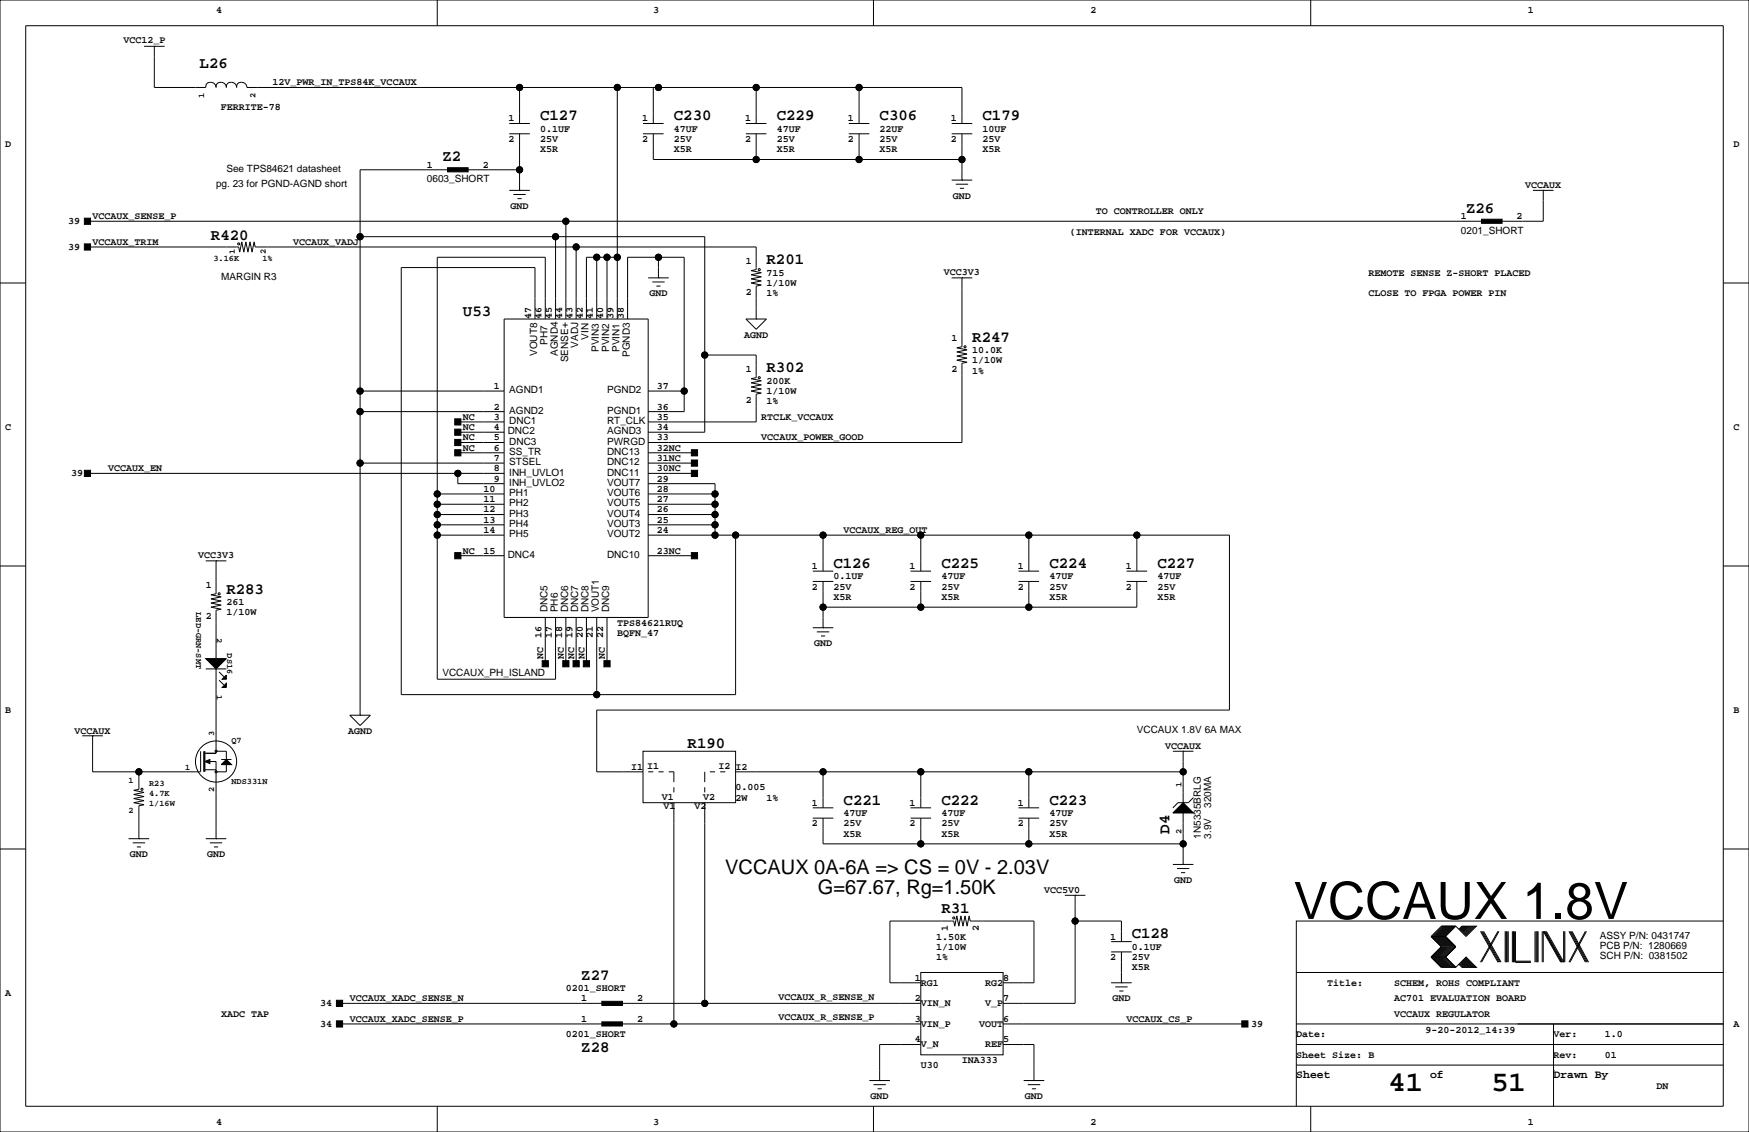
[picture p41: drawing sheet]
<svg xmlns="http://www.w3.org/2000/svg" width="432mm" height="279mm" viewBox="0 0 432 279" stroke-linecap="round" stroke-linejoin="round" font-family="sans-serif">
<defs><g id="words">
<text font-size="12.7" x="319.4" y="226.8">VCCAUX 1.8V</text>
<g font-size="7.1">
<text x="342.8" y="269.3">41</text>
<text x="368.2" y="269.3">51</text>
</g>
<g font-size="4.9">
<text x="179.1" y="215.7">VCCAUX 0A-6A =&gt; CS = 0V - 2.03V</text>
<text x="201.9" y="220.8">G=67.67, Rg=1.50K</text>
</g>
<g font-size="3.9">
<text x="49.3" y="16.7">L26</text>
<text x="133.3" y="29.7">C127</text>
<text x="166.4" y="29.7">C230</text>
<text x="191.8" y="29.7">C229</text>
<text x="217.2" y="29.7">C306</text>
<text x="242.6" y="29.7">C179</text>
<text x="109.2" y="39.8">Z2</text>
<text x="361.9" y="52.5">Z26</text>
<text x="52.1" y="59.3">R420</text>
<text x="189.2" y="65.2">R201</text>
<text x="114.3" y="77.9">U53</text>
<text x="240" y="84.3">R247</text>
<text x="189.2" y="91.9">R302</text>
<text x="205.7" y="140.2">C126</text>
<text x="232.4" y="140.2">C225</text>
<text x="259.1" y="140.2">C224</text>
<text x="285.8" y="140.2">C227</text>
<text x="55.9" y="146.5">R283</text>
<text x="169.8" y="184.6">R190</text>
<text x="208.3" y="198.6">C221</text>
<text x="232.4" y="198.6">C222</text>
<text x="259.1" y="198.6">C223</text>
<text x="288.8" y="205.7" transform="rotate(-90 288.8 205.7)">D4</text>
<text x="232.4" y="225.3">R31</text>
<text x="279.4" y="231.6">C128</text>
<text x="143.5" y="241.8">Z27</text>
<text x="143.5" y="259.6">Z28</text>
</g>
<g font-size="2.8">
<text x="320" y="266.1">Sheet</text>
<text x="353.1" y="266.1">of</text>
<text x="383.5" y="266.1">Drawn By</text>
</g>
<g font-size="2.5">
<text x="53.3" y="3.3">4</text>
<text x="161.3" y="3.3">3</text>
<text x="269.2" y="3.3">2</text>
<text x="377.2" y="3.3">1</text>
<text x="30.5" y="10.7">VCC12_P</text>
<text x="67.3" y="21.1">12V_PWR_IN_TPS84K_VCCAUX</text>
<text x="54.5" y="27.3">FERRITE-78</text>
<text x="125.5" y="30">1</text>
<text x="158.5" y="30">1</text>
<text x="183.9" y="30">1</text>
<text x="209.3" y="30">1</text>
<text x="234.7" y="30">1</text>
<text x="125.5" y="35.1">2</text>
<text x="133.3" y="32.5">0.1UF</text>
<text x="133.3" y="35.1">25V</text>
<text x="158.5" y="35.1">2</text>
<text x="166.4" y="32.5">47UF</text>
<text x="166.4" y="35.1">25V</text>
<text x="183.9" y="35.1">2</text>
<text x="191.8" y="32.5">47UF</text>
<text x="191.8" y="35.1">25V</text>
<text x="209.3" y="35.1">2</text>
<text x="217.2" y="32.5">22UF</text>
<text x="217.2" y="35.1">25V</text>
<text x="234.7" y="35.1">2</text>
<text x="242.6" y="32.5">10UF</text>
<text x="242.6" y="35.1">25V</text>
<text x="1.3" y="36.3">D</text>
<text x="105.4" y="41.4">1</text>
<text x="119.2" y="41.4">2</text>
<text x="133.3" y="37.6">X5R</text>
<text x="166.4" y="37.6">X5R</text>
<text x="191.8" y="37.6">X5R</text>
<text x="217.2" y="37.6">X5R</text>
<text x="242.6" y="37.6">X5R</text>
<text x="428" y="36.3">D</text>
<text x="53.3" y="46.3">pg. 23 for PGND-AGND short</text>
<text x="55.9" y="42.4">See TPS84621 datasheet</text>
<text x="105.4" y="45">0603_SHORT</text>
<text x="376.6" y="46.5">VCCAUX</text>
<text x="126" y="51.6">GND</text>
<text x="235.3" y="49">GND</text>
<text x="270.5" y="52.8">TO CONTROLLER ONLY</text>
<text x="16.8" y="55.4">39</text>
<text x="22.9" y="54.1">VCCAUX_SENSE_P</text>
<text x="264.2" y="57.9">(INTERNAL XADC FOR VCCAUX)</text>
<text x="360.7" y="54.1">1</text>
<text x="360.7" y="57.7">0201_SHORT</text>
<text x="374.4" y="54.1">2</text>
<text x="16.8" y="61.7">39</text>
<text x="22.9" y="60.5">VCCAUX_TRIM</text>
<text x="72.4" y="60.5">VCCAUX_VADJ</text>
<text x="184.1" y="65.1">1</text>
<text x="54.6" y="69.1">MARGIN R3</text>
<text x="189.2" y="68.1">715</text>
<text x="189.2" y="70.6">1/10W</text>
<text x="233" y="67.8">VCC3V3</text>
<text x="337.8" y="68.1">REMOTE SENSE Z-SHORT PLACED</text>
<text x="160.3" y="73.2">GND</text>
<text x="184.1" y="72.7">2</text>
<text x="189.2" y="73.2">1%</text>
<text x="337.8" y="73.2">CLOSE TO FPGA POWER PIN</text>
<text x="131.2" y="78.7" transform="rotate(-90 131.2 78.7)">47</text>
<text x="133.7" y="78.7" transform="rotate(-90 133.7 78.7)">46</text>
<text x="136.2" y="78.7" transform="rotate(-90 136.2 78.7)">45</text>
<text x="138.8" y="78.7" transform="rotate(-90 138.8 78.7)">44</text>
<text x="141.3" y="78.7" transform="rotate(-90 141.3 78.7)">43</text>
<text x="143.9" y="78.7" transform="rotate(-90 143.9 78.7)">42</text>
<text x="145.3" y="83.8" transform="rotate(-90 145.3 83.8)">VIN</text>
<text x="146.4" y="78.7" transform="rotate(-90 146.4 78.7)">41</text>
<text x="148.9" y="78.7" transform="rotate(-90 148.9 78.7)">40</text>
<text x="151.5" y="78.7" transform="rotate(-90 151.5 78.7)">39</text>
<text x="154" y="78.7" transform="rotate(-90 154 78.7)">38</text>
<text x="183.7" y="83.3">AGND</text>
<text x="132.6" y="87.9" transform="rotate(-90 132.6 87.9)">VOUT8</text>
<text x="135.2" y="85.1" transform="rotate(-90 135.2 85.1)">PH7</text>
<text x="137.7" y="87.9" transform="rotate(-90 137.7 87.9)">AGND4</text>
<text x="140.2" y="89.4" transform="rotate(-90 140.2 89.4)">SENSE+</text>
<text x="142.8" y="85.9" transform="rotate(-90 142.8 85.9)">VADJ</text>
<text x="147.9" y="86.9" transform="rotate(-90 147.9 86.9)">PVIN3</text>
<text x="150.4" y="86.9" transform="rotate(-90 150.4 86.9)">PVIN2</text>
<text x="152.9" y="86.9" transform="rotate(-90 152.9 86.9)">PVIN1</text>
<text x="155.5" y="88.1" transform="rotate(-90 155.5 88.1)">PGND3</text>
<text x="234.9" y="84.2">1</text>
<text x="240" y="87.1">10.0K</text>
<text x="240" y="89.7">1/10W</text>
<text x="184.1" y="91.8">1</text>
<text x="189.2" y="94.7">200K</text>
<text x="234.9" y="91.8">2</text>
<text x="240" y="92.2">1%</text>
<text x="121.9" y="96">1</text>
<text x="121.9" y="101.1">2</text>
<text x="125.7" y="97.1">AGND1</text>
<text x="149.9" y="97.1">PGND2</text>
<text x="162.1" y="101.1">36</text>
<text x="162.1" y="96">37</text>
<text x="184.1" y="99.4">2</text>
<text x="189.2" y="97.3">1/10W</text>
<text x="189.2" y="99.8">1%</text>
<text x="1.3" y="106.2">C</text>
<text x="114.3" y="103.6">NC</text>
<text x="114.3" y="106.2">NC</text>
<text x="121.9" y="103.6">3</text>
<text x="121.9" y="106.2">4</text>
<text x="125.4" y="107.2">DNC2</text>
<text x="125.7" y="102.1">AGND2</text>
<text x="125.7" y="104.7">DNC1</text>
<text x="149.9" y="107.2">AGND3</text>
<text x="149.9" y="102.1">PGND1</text>
<text x="149.9" y="104.7">RT_CLK</text>
<text x="162.1" y="106.2">34</text>
<text x="162.1" y="103.6">35</text>
<text x="188" y="103.6">RTCLK_VCCAUX</text>
<text x="428" y="106.2">C</text>
<text x="114.3" y="108.7">NC</text>
<text x="114.3" y="111.3">NC</text>
<text x="121.9" y="108.7">5</text>
<text x="121.9" y="111.3">6</text>
<text x="121.9" y="113.8">7</text>
<text x="125.7" y="109.8">DNC3</text>
<text x="125.7" y="112.3">SS_TR</text>
<text x="149.9" y="112.3">DNC13</text>
<text x="149.9" y="109.8">PWRGD</text>
<text x="162.1" y="113.8">31NC</text>
<text x="162.1" y="111.3">32NC</text>
<text x="162.1" y="108.7">33</text>
<text x="188" y="108.7">VCCAUX_POWER_GOOD</text>
<text x="17.6" y="117.6">39</text>
<text x="26.7" y="116.3">VCCAUX_EN</text>
<text x="121.9" y="116.3">8</text>
<text x="121.9" y="118.9">9</text>
<text x="125.7" y="117.4">INH_UVLO1</text>
<text x="125.7" y="119.9">INH_UVLO2</text>
<text x="125.7" y="114.8">STSEL</text>
<text x="149.9" y="117.4">DNC11</text>
<text x="149.9" y="114.8">DNC12</text>
<text x="149.9" y="119.9">VOUT7</text>
<text x="162.1" y="116.3">30NC</text>
<text x="162.1" y="118.9">29</text>
<text x="119.4" y="121.4">10</text>
<text x="119.4" y="124">11</text>
<text x="125.7" y="122.5">PH1</text>
<text x="125.7" y="125">PH2</text>
<text x="149.9" y="125">VOUT5</text>
<text x="149.9" y="122.5">VOUT6</text>
<text x="162.1" y="124">27</text>
<text x="162.1" y="121.4">28</text>
<text x="119.4" y="126.5">12</text>
<text x="119.4" y="129">13</text>
<text x="119.4" y="131.6">14</text>
<text x="125.7" y="127.5">PH3</text>
<text x="125.7" y="130.1">PH4</text>
<text x="149.9" y="130.1">VOUT3</text>
<text x="149.9" y="127.5">VOUT4</text>
<text x="162.1" y="131.6">24</text>
<text x="162.1" y="129">25</text>
<text x="162.1" y="126.5">26</text>
<text x="208.3" y="131.6">VCCAUX_REG_OUT</text>
<text x="48.9" y="137.7">VCC3V3</text>
<text x="114.3" y="136.7">NC</text>
<text x="119.4" y="136.7">15</text>
<text x="125.4" y="137.7">DNC4</text>
<text x="125.7" y="132.6">PH5</text>
<text x="149.9" y="137.7">DNC10</text>
<text x="149.9" y="132.6">VOUT2</text>
<text x="162.1" y="136.7">23NC</text>
<text x="200.4" y="140.5">1</text>
<text x="205.7" y="143">0.1UF</text>
<text x="224.6" y="140.5">1</text>
<text x="232.4" y="143">47UF</text>
<text x="251.2" y="140.5">1</text>
<text x="259.1" y="143">47UF</text>
<text x="277.9" y="140.5">1</text>
<text x="285.8" y="143">47UF</text>
<text x="50.8" y="145.1">1</text>
<text x="55.9" y="149.4">261</text>
<text x="200.4" y="145.5">2</text>
<text x="205.7" y="145.5">25V</text>
<text x="205.7" y="148.1">X5R</text>
<text x="224.6" y="145.5">2</text>
<text x="232.4" y="145.5">25V</text>
<text x="232.4" y="148.1">X5R</text>
<text x="251.2" y="145.5">2</text>
<text x="259.1" y="145.5">25V</text>
<text x="259.1" y="148.1">X5R</text>
<text x="277.9" y="145.5">2</text>
<text x="285.8" y="145.5">25V</text>
<text x="285.8" y="148.1">X5R</text>
<text x="50.8" y="152.7">2</text>
<text x="55.9" y="151.9">1/10W</text>
<text x="135.2" y="151.1" transform="rotate(-90 135.2 151.1)">DNC5</text>
<text x="137.7" y="151.1" transform="rotate(-90 137.7 151.1)">PH6</text>
<text x="140.2" y="151.1" transform="rotate(-90 140.2 151.1)">DNC6</text>
<text x="142.8" y="151.1" transform="rotate(-90 142.8 151.1)">DNC7</text>
<text x="145.3" y="151.1" transform="rotate(-90 145.3 151.1)">DNC8</text>
<text x="147.9" y="151.1" transform="rotate(-90 147.9 151.1)">VOUT1</text>
<text x="150.4" y="151.1" transform="rotate(-90 150.4 151.1)">DNC9</text>
<text x="152.4" y="154.4">TPS84621RUQ</text>
<text x="133.7" y="157.5" transform="rotate(-90 133.7 157.5)">16</text>
<text x="136.2" y="157.5" transform="rotate(-90 136.2 157.5)">17</text>
<text x="138.8" y="157.5" transform="rotate(-90 138.8 157.5)">18</text>
<text x="141.3" y="157.5" transform="rotate(-90 141.3 157.5)">19</text>
<text x="143.9" y="157.5" transform="rotate(-90 143.9 157.5)">20</text>
<text x="146.4" y="157.5" transform="rotate(-90 146.4 157.5)">21</text>
<text x="148.9" y="157.5" transform="rotate(-90 148.9 157.5)">22</text>
<text x="152.4" y="157">BQFN_47</text>
<text x="201" y="159.5">GND</text>
<text x="109.2" y="166.9">VCCAUX_PH_ISLAND</text>
<text x="134.1" y="162.6" transform="rotate(-90 134.1 162.6)">NC</text>
<text x="139.2" y="162.6" transform="rotate(-90 139.2 162.6)">NC</text>
<text x="141.7" y="162.6" transform="rotate(-90 141.7 162.6)">NC</text>
<text x="144.3" y="162.6" transform="rotate(-90 144.3 162.6)">NC</text>
<text x="149.4" y="162.6" transform="rotate(-90 149.4 162.6)">NC</text>
<text x="1.3" y="176">B</text>
<text x="428" y="176">B</text>
<text x="18.4" y="181.1">VCCAUX</text>
<text x="85.9" y="181.1">AGND</text>
<text x="280.7" y="180.9">VCCAUX 1.8V 6A MAX</text>
<text x="287.7" y="184.9">VCCAUX</text>
<text x="155.8" y="190">I1</text>
<text x="159.8" y="189.9">I1</text>
<text x="177.4" y="189.9">I2</text>
<text x="181.6" y="190">I2</text>
<text x="163.4" y="197.5">V1</text>
<text x="173.6" y="197.5">V2</text>
<text x="181.6" y="195.1">0.005</text>
<text x="181.6" y="197.6">2W</text>
<text x="189.2" y="197.6">1%</text>
<text x="163.8" y="199.7">V1</text>
<text x="171.4" y="199.7">V2</text>
<text x="200.4" y="198.9">1</text>
<text x="200.4" y="204">2</text>
<text x="208.3" y="201.4">47UF</text>
<text x="208.3" y="204">25V</text>
<text x="224.6" y="198.9">1</text>
<text x="224.6" y="204">2</text>
<text x="232.4" y="201.4">47UF</text>
<text x="232.4" y="204">25V</text>
<text x="251.2" y="198.9">1</text>
<text x="251.2" y="204">2</text>
<text x="259.1" y="201.4">47UF</text>
<text x="259.1" y="204">25V</text>
<text x="299" y="199.4" transform="rotate(-90 299 199.4)">320MA</text>
<text x="208.3" y="206.5">X5R</text>
<text x="232.4" y="206.5">X5R</text>
<text x="259.1" y="206.5">X5R</text>
<text x="296.4" y="207" transform="rotate(-90 296.4 207)">1N5335BRLG</text>
<text x="299" y="207" transform="rotate(-90 299 207)">3.9V</text>
<text x="32.1" y="211.6">GND</text>
<text x="51.1" y="211.6">GND</text>
<text x="257.8" y="220.5">VCC5V0</text>
<text x="289.9" y="217.9">GND</text>
<text x="231.1" y="231.9">1.50K</text>
<text x="234" y="229.9" transform="rotate(-90 234 229.9)">1</text>
<text x="241.6" y="229.9" transform="rotate(-90 241.6 229.9)">2</text>
<text x="274.1" y="231.9">1</text>
<text x="395" y="231.7">ASSY P/N: 0431747</text>
<text x="231.1" y="234.4">1/10W</text>
<text x="231.1" y="237">1%</text>
<text x="274.1" y="237">2</text>
<text x="279.4" y="234.4">0.1UF</text>
<text x="279.4" y="237">25V</text>
<text x="279.4" y="239.5">X5R</text>
<text x="395" y="236.8">SCH P/N: 0381502</text>
<text x="395" y="234.2">PCB P/N: 1280669</text>
<text x="1.3" y="245.9">A</text>
<text x="139.7" y="244.6">0201_SHORT</text>
<text x="225.8" y="242.1">1</text>
<text x="227.3" y="243.3">RG1</text>
<text x="243.2" y="243.3">RG2</text>
<text x="247.6" y="242.1">8</text>
<text x="327.7" y="243.3">Title:</text>
<text x="344.2" y="243.3">SCHEM, ROHS COMPLIANT</text>
<text x="54.6" y="251">XADC TAP</text>
<text x="79" y="248.4">34</text>
<text x="86.4" y="247.1">VCCAUX_XADC_SENSE_N</text>
<text x="143.5" y="247.1">1</text>
<text x="157.3" y="247.1">2</text>
<text x="192.2" y="251.8">VCCAUX_R_SENSE_P</text>
<text x="192.2" y="246.7">VCCAUX_R_SENSE_N</text>
<text x="225.8" y="247.1">2</text>
<text x="227.3" y="248.3">VIN_N</text>
<text x="243.2" y="248.3">V_P</text>
<text x="247.6" y="247.1">7</text>
<text x="274.6" y="247.1">GND</text>
<text x="344.2" y="247.1">AC701 EVALUATION BOARD</text>
<text x="344.2" y="251">VCCAUX REGULATOR</text>
<text x="79" y="253.5">34</text>
<text x="86.4" y="252.2">VCCAUX_XADC_SENSE_P</text>
<text x="139.7" y="256">0201_SHORT</text>
<text x="143.5" y="252.2">1</text>
<text x="157.3" y="252.2">2</text>
<text x="225.8" y="257.3">4</text>
<text x="225.8" y="252.2">3</text>
<text x="227.3" y="253.4">VIN_P</text>
<text x="241.7" y="253.4">VOUT</text>
<text x="247.6" y="257.3">5</text>
<text x="247.6" y="252.2">6</text>
<text x="278.1" y="252.2">VCCAUX_CS_P</text>
<text x="308.9" y="253.5">39</text>
<text x="320" y="256">Date:</text>
<text x="351.9" y="255">9-20-2012_14:39</text>
<text x="383.5" y="256">Ver:</text>
<text x="396.2" y="256">1.0</text>
<text x="428" y="253.5">A</text>
<text x="227.3" y="258.5">V_N</text>
<text x="227.3" y="263.7">U30</text>
<text x="237.5" y="262.4">INA333</text>
<text x="243.2" y="258.5">REF</text>
<text x="320" y="261.1">Sheet Size: B</text>
<text x="383.5" y="261.1">Rev:</text>
<text x="396.2" y="261.1">01</text>
<text x="408.9" y="268.7">DN</text>
<text x="214.9" y="271.3">GND</text>
<text x="253" y="271.3">GND</text>
<text x="53.3" y="277.6">4</text>
<text x="161.3" y="277.6">3</text>
<text x="269.2" y="277.6">2</text>
<text x="377.2" y="277.6">1</text>
</g>
<g font-size="2.1">
<text x="50.4" y="24.1" transform="rotate(-90 50.4 24.1)">1</text>
<text x="63.1" y="24.1" transform="rotate(-90 63.1 24.1)">2</text>
<text x="52.7" y="64.3">3.16K</text>
<text x="58" y="62.7" transform="rotate(-90 58 62.7)">1</text>
<text x="64.8" y="64.3">1%</text>
<text x="65.6" y="62.7" transform="rotate(-90 65.6 62.7)">2</text>
<text x="48.5" y="151.1" transform="rotate(90 48.5 151.1)">LED-GRN-SMT</text>
<text x="53.5" y="157.5" transform="rotate(90 53.5 157.5)">2</text>
<text x="56.1" y="161.3" transform="rotate(90 56.1 161.3)">DS16</text>
<text x="53.5" y="171.4" transform="rotate(90 53.5 171.4)">1</text>
<text x="52.9" y="181.6" transform="rotate(-90 52.9 181.6)">3</text>
<text x="57.1" y="183.5">Q7</text>
<text x="45.7" y="190.1">1</text>
<text x="31.7" y="193.2">1</text>
<text x="36.8" y="193.9">R23</text>
<text x="36.8" y="196.4">4.7K</text>
<text x="52.9" y="195.6" transform="rotate(-90 52.9 195.6)">2</text>
<text x="57.1" y="193.6">NDS331N</text>
<text x="291.7" y="194.3" transform="rotate(-90 291.7 194.3)">1</text>
<text x="31.7" y="200.8">2</text>
<text x="36.8" y="199">1/16W</text>
<text x="291.7" y="205.7" transform="rotate(-90 291.7 205.7)">2</text>
</g>
</g></defs>
<g fill="none" stroke="#000" stroke-width=".25">
<path d="M0 0h431.8v279.4h-431.8zM6.3 6.4h419.1v266.6h-419.1zM35.6 11.4h5M38.1 11.4h.1M38.1 11.4v10.2h12.7M107.9 0v6.4M215.6 0v6.4M323.6 0v6.4M52.1 20.4a1.02 1.02 0 0 0-1.3 1.2M52.1 20.3a1.27 1.27 0 0 1 1.2 1.3M54.6 20.4a1.02 1.02 0 0 0-1.2 1.2M54.6 20.3a1.27 1.27 0 0 1 1.3 1.3"/>
<path d="M57.1 20.4a1.02 1.02 0 0 0-1.2 1.2M57.1 20.3a1.27 1.27 0 0 1 1.3 1.3 1.05 1.05 0 0 1 1.3-1.2M59.7 20.3a1.27 1.27 0 0 1 1.3 1.3h176.5v8.9M125.7 33h5.1M125.7 30.5h5.1M128.3 21.6v8.9M128.3 33v14M152.4 21.6v57.1M158.7 33h5.1M158.7 30.5h5.1M161.3 21.6v8.9M161.3 33v6.4h76.2"/>
<path d="M184.1 33h5.1M184.1 30.5h5.1M186.7 21.6v8.9M186.7 33v6.4M209.5 33h5.1M209.5 30.5h5.1M212.1 21.6v8.9M212.1 33v6.4M234.9 33h5.1M234.9 30.5h5.1M237.5 33v11.4M21.6 54.6h344.2"/>
<path d="M88.9 58.4h85.1v48.3h-14M110.5 41.9h-21.6v134.6M115.6 41.9h12.7M125.7 47h5.1M126.7 48h3.1M127.8 49h1M128.3 47h.1M137.2 58.4v20.3M139.7 54.6v24.1M234.9 44.4h5.1M236 45.5h3M237 46.5h1"/>
<path d="M237.5 44.4h.1M378.5 47h5M381 47h.1M381 47v7.6h-10.2M0 69.8h6.3M21.6 61h37.3l.3 1.2 .5-2.5 .5 2.5 .5-2.5 .5 2.5 .5-2.5 .5 2.5 .5-2.5 .3 1.3h123.7v5.5l-1.3 .3 2.6 .5-2.6 .5 2.6 .5-2.6 .5 2.6 .5-2.6 .5 2.6 .6-1.3 .2v8.1M124.5 78.7h35.5v73.7h-35.5zM132.1 78.7v-12.7h-33v105.4h82.5v-39.3M134.6 78.7v-15.2h-26.7v104.1h29.3v-15.2M142.2 61v17.7M147.3 63.5v15.2M149.9 63.5v15.2"/>
<path d="M152.4 63.5h-7.6v15.2M154.9 78.7v-15.2h14v38.1h-8.9M160 68.6h5.1M161 69.6h3.1M162.1 70.6h1M162.6 68.6h.1M162.6 63.5v5.1M184.1 78.7h5.1l-2.5 2.6zM186.7 78.7h.1M234.9 68.6h5.1M237.5 68.6h.1M237.5 68.6v17l-1.3 .3 2.6 .5-2.6 .5 2.6 .5-2.6 .5 2.6 .5-2.6 .5 2.6 .5-1.3 .3v19.5h-77.5"/>
<path d="M425.4 69.8h6.4M88.9 96.5h35.6M160 96.5h8.9M174 87.6h12.7v5.6l-1.3 .3 2.6 .5-2.6 .5 2.6 .5-2.6 .5 2.6 .5-2.6 .5 2.6 .5-1.3 .3v6.8h-26.7M21.6 116.8h102.9M88.9 101.6h35.6M88.9 114.3h35.6M113 106.7h11.5M113 104.1h11.5M113 111.8h11.5M113 109.2h11.5M113 116.8v2.6h11.5"/>
<path d="M160 116.8h11.4M160 114.3h11.4M160 111.8h11.4M160 119.4h16.5v12.7M0 139.7h6.3M50.8 138.4h5.1M53.3 138.4h.1M53.3 138.4v8.2l-1.2 .2 2.5 .5-2.5 .5 2.5 .5-2.5 .5 2.5 .6-2.5 .5 2.5 .5-1.3 .2v12M107.9 121.9h16.6M107.9 124.5h16.6M107.9 127h16.6M107.9 129.5h16.6"/>
<path d="M107.9 132.1h16.6M113 137.2h11.5M160 137.2h11.4M160 121.9h16.5M160 124.5h16.5M160 127h16.5M160 129.5h16.5M160 132.1h143.5v43.2h-156.2v15.2h11.4M203.2 132.1v8.9M227.3 132.1v8.9M254 132.1v8.9M280.7 132.1v8.9"/>
<path d="M425.4 139.7h6.4M134.6 152.4v11.4M139.7 152.4v11.4M142.2 152.4v11.4M144.8 152.4v11.4M147.3 152.4v19M149.9 152.4v11.4M200.7 143.5h5M200.7 141h5M200.7 154.9h5M201.7 156h3M202.7 157h1"/>
<path d="M203.2 154.9h.1M203.2 143.5v11.4M224.8 143.5h5.1M224.8 141h5.1M227.3 143.5v6.4M251.5 143.5h5M251.5 141h5M254 143.5v6.4M278.1 143.5h5.1M278.1 141h5.1M280.7 143.5v6.4h-77.5M50.8 165.1h5.1"/>
<path d="M53.3 165.1v20.8h-2.8M54.1 165.9l1.3 1.2M54.1 167.9l1.3 1.3M86.4 176.5h5l-2.5 2.6zM88.9 176.5h.1M20.3 181.6h5.1M22.9 181.6h.1M22.9 181.6v8.9h26.6v-5.1M34.3 190.5v4.3l-1.3 .3 2.6 .5-2.6 .5 2.6 .5-2.6 .5 2.6 .5-2.6 .5 2.6 .5-1.3 .3v8.1M50.3 185.4v5.1M50.5 185.4v5.1M50.5 190h2.8"/>
<path d="M51.8 188h1.5v19M53.3 185.4h2.6v2.1M54.6 187.5h2.5M55.9 188.7v1.8h-2.6M158.7 185.4h22.9v12.7h-22.9zM160 190.5h1.3M162.6 190.5h1.2M165.1 190.5h1.3v2.5M166.4 194.3v1.3M166.4 198.1v54.6M174 190.5v2.5M174 194.3v1.3"/>
<path d="M174 198.1v49.5M175.3 190.5h1.2M177.8 190.5h1.3M181.6 190.5h110.5M200.7 199.4h5M203.2 190.5v8.9M224.8 199.4h5.1M227.3 190.5v8.9M251.5 199.4h5M254 190.5v8.9M289.6 185.4h5M292.1 185.4h.1"/>
<path d="M292.1 185.4v12.7M294.6 196.8l-1.2 1.3h-2.6l-1.2 1.3M0 209.5h6.3M31.7 207h5.1M32.8 208h3M33.8 209h1M34.3 207h.1M50.8 207h5.1M51.8 208h3.1M52.8 209h1M53.3 207h.1M200.7 201.9h5"/>
<path d="M203.2 201.9v6.4h88.9M224.8 201.9h5.1M227.3 201.9v6.4M251.5 201.9h5M254 201.9v6.4M289.6 213.4h5M290.6 214.4h3M291.6 215.4h1M292.1 213.4h.1M292.1 200.7v12.7M425.4 209.5h6.4M262.9 221h5.1"/>
<path d="M265.4 221h.1M265.4 221v26.6h-17.8M265.4 227.3h11.5v5.1M274.3 234.9h5.1M274.3 232.4h5.1M276.9 234.9v7.7M353.3 236.2l2.6 2.6h3.5M353.3 231.1l2.6 2.6-2.6 2.5M353.3 236.2h3.6M353.3 231.1h3.6M356.1 228.6l-2.5 2.5 2.5 2.6-2.5 2.5 2.5 2.6M356.4 228.6l-2.6 2.5 2.6 2.6-2.6 2.5 2.6 2.6"/>
<path d="M356.6 228.6l-2.5 2.5 2.5 2.6-2.5 2.5 2.5 2.6M356.9 228.6l-2.6 2.5 2.6 2.6-2.6 2.5 2.6 2.6M356.9 231.1l2.5 2.6-2.5 2.5M356.9 236.2l2.5 2.6M357.1 228.6l-2.5 2.5 2.5 2.6-2.5 2.5 2.5 2.6M357.4 228.6l-2.6 2.5 2.6 2.6-2.6 2.5 2.6 2.6M357.6 228.6l-2.5 2.5 2.5 2.6-2.5 2.5 2.5 2.6M357.9 228.6l-2.6 2.5 2.6 2.6-2.6 2.5 2.6 2.6M358.1 228.6l-2.5 2.5 2.5 2.6-2.5 2.5 2.5 2.6M358.4 228.6l-2.5 2.5 2.5 2.6-2.5 2.5 2.5 2.6M358.6 228.6l-2.5 2.5 2.5 2.6-2.5 2.5 2.5 2.6M358.9 228.6l-2.5 2.5 2.5 2.6-2.5 2.5 2.5 2.6"/>
<path d="M359.2 228.6l-2.6 2.5 2.6 2.6-2.6 2.5 2.6 2.6M359.4 228.6l2.5 2.5 2.6-2.5h-3.6l-.7 .8M359.4 228.6h-3.5l-2.6 2.5M359.4 228.6l-2.5 2.5M360.2 238l.7 .8h3.6l-2.6-2.6-2.5 2.6M360.4 237.7l1 1.1M360.4 238l.8 .8M360.7 237.5l1.2 1.3M360.7 237.7l1 1.1M360.9 237.2l1.6 1.6M360.9 237.5l1.3 1.3M361.2 237l1.8 1.8"/>
<path d="M361.2 237.2l1.5 1.6M361.2 228.6l-.8 .8M361.4 236.7l2.1 2.1M361.4 237l1.8 1.8M361.4 228.6l-1 1M361.7 236.5l2.3 2.3M361.7 236.7l2 2.1M361.7 228.6l-1 1M361.9 236.5l2.3 2.3M361.9 228.6l-1.2 1.3M362.2 228.6l-1.3 1.3M362.5 228.6l-1.6 1.5"/>
<path d="M362.7 228.6l-1.5 1.5M363 228.6l-1.8 1.8M363.2 228.6l-1.8 1.8M363.5 228.6l-2.1 2M363.7 228.6l-2 2M364 228.6l-2.3 2.3M364.2 228.6l-2.3 2.3M365.5 229.9l4.3 7.6M365.8 229.9l4.3 7.6M366 229.9l4.3 7.6M366.3 229.9l4.3 7.6M369.8 229.9l-4.3 7.6"/>
<path d="M370.1 229.9l-4.3 7.6M371.6 229.9v7.6M371.9 229.9v7.6M372.1 229.9v7.6M372.4 229.9v7.6M373.4 229.9v7.6M373.6 229.9v7.6M373.9 229.9v7.6M374.1 229.9v7.6h3.9M374.1 237.2h3.9M379 229.9v7.6M379.2 229.9v7.6"/>
<path d="M379.5 229.9v7.6M379.7 229.9v7.6M380.7 229.9v7.6M381 237.5v-7.6l4.3 7.6M381.3 229.9l4.3 7.6M381.5 229.9l4.3 7.6M381.8 229.9l4.3 7.6v-7.6M386.3 229.9v7.6M387.3 229.9l4.1 7.6M387.6 229.9l4.1 7.6M387.9 229.9l4 7.6M388.1 229.9l4.1 7.6"/>
<path d="M391.4 229.9l-4.1 7.6M391.7 229.9l-4.1 7.6M425.4 227.3h-105.4v35.6M83.8 247.6h64.8M83.8 252.7h64.8M153.7 247.6h73.6M153.7 252.7h73.6M227.3 240h20.3v20.3h-20.3zM227.3 242.6h-7.6v-15.3h15.8l.2 1.3 .5-2.5 .5 2.5 .5-2.5 .5 2.5 .6-2.5 .5 2.5 .5-2.5 .2 1.2h15.8v15.3h-7.7M227.3 257.8h-10.1v8.9M247.6 252.7h59.7M247.6 257.8h7.7v8.9"/>
<path d="M274.3 242.6h5.1M275.3 243.6h3.1M276.4 244.6h1M276.9 242.6h.1M320 252.7h105.4M320 257.8h105.4M320 240h105.4M383.5 252.7v20.3M107.9 273v6.4M214.6 266.7h5.1M215.6 267.7h3.1M215.6 273v6.4"/>
<path d="M216.7 268.7h1M217.2 266.7h.1M252.7 266.7h5.1M253.7 267.7h3.1M254.8 268.7h1M255.3 266.7h.1M320 262.9v10.1M320 262.9h105.4M323.6 273v6.4M383.5 264.2h.1"/>
<circle cx="128.3" cy="21.6" r=".76"/>
<circle cx="152.4" cy="21.6" r=".76"/>
<circle cx="162.6" cy="21.6" r=".76"/>
<circle cx="186.7" cy="21.6" r=".76"/>
<circle cx="186.7" cy="39.4" r=".76"/>
<circle cx="212.1" cy="21.6" r=".76"/>
<circle cx="212.1" cy="39.4" r=".76"/>
<circle cx="237.5" cy="39.4" r=".76"/>
<circle cx="88.9" cy="58.4" r=".76"/>
<circle cx="128.3" cy="41.9" r=".76"/>
<circle cx="137.2" cy="58.4" r=".76"/>
<circle cx="139.7" cy="54.6" r=".76"/>
<circle cx="58.9" cy="60.2" r=".25"/>
<circle cx="142.2" cy="61" r=".76"/>
<circle cx="147.3" cy="63.5" r=".76"/>
<circle cx="149.9" cy="63.5" r=".76"/>
<circle cx="152.4" cy="63.5" r=".76"/>
<circle cx="162.6" cy="63.5" r=".76"/>
<circle cx="187.5" cy="66.5" r=".25"/>
<circle cx="88.9" cy="96.5" r=".76"/>
<circle cx="168.9" cy="96.5" r=".76"/>
<circle cx="174" cy="87.6" r=".76"/>
<circle cx="187.5" cy="93.2" r=".25"/>
<circle cx="238.3" cy="85.6" r=".25"/>
<circle cx="88.9" cy="101.6" r=".76"/>
<circle cx="88.9" cy="114.3" r=".76"/>
<circle cx="113" cy="116.8" r=".76"/>
<circle cx="108" cy="132.1" r=".76"/>
<circle cx="108" cy="121.9" r=".76"/>
<circle cx="108" cy="127" r=".76"/>
<circle cx="108" cy="129.5" r=".76"/>
<circle cx="108" cy="124.5" r=".76"/>
<circle cx="176.5" cy="132.1" r=".76"/>
<circle cx="176.5" cy="121.9" r=".76"/>
<circle cx="176.5" cy="127" r=".76"/>
<circle cx="176.5" cy="129.5" r=".76"/>
<circle cx="176.5" cy="124.5" r=".76"/>
<circle cx="181.6" cy="132.1" r=".76"/>
<circle cx="203.2" cy="132.1" r=".76"/>
<circle cx="227.3" cy="132.1" r=".76"/>
<circle cx="254" cy="132.1" r=".76"/>
<circle cx="280.7" cy="132.1" r=".76"/>
<circle cx="54.1" cy="146.6" r=".25"/>
<circle cx="203.2" cy="149.9" r=".76"/>
<circle cx="227.3" cy="149.9" r=".76"/>
<circle cx="254" cy="149.9" r=".76"/>
<circle cx="147.3" cy="171.4" r=".76"/>
<circle cx="34.3" cy="190.5" r=".76"/>
<circle cx="35.1" cy="194.8" r=".25"/>
<circle cx="53.3" cy="188" r="5.1"/>
<circle cx="53.3" cy="185.4" r=".25"/>
<circle cx="53.3" cy="190.5" r=".25"/>
<circle cx="203.2" cy="190.5" r=".76"/>
<circle cx="227.3" cy="190.5" r=".76"/>
<circle cx="254" cy="190.5" r=".76"/>
<circle cx="292.1" cy="190.5" r=".76"/>
<circle cx="227.3" cy="208.3" r=".76"/>
<circle cx="254" cy="208.3" r=".76"/>
<circle cx="292.1" cy="208.3" r=".76"/>
<circle cx="235.5" cy="226.6" r=".25"/>
<circle cx="265.4" cy="227.3" r=".76"/>
<circle cx="166.4" cy="252.7" r=".76"/>
<circle cx="174" cy="247.6" r=".76"/>
</g>
<g fill="#000" stroke="#000" stroke-width=".25">
<path d="M20.8 53.8h1.6v1.6h-1.6z" fill-rule="evenodd"/>
<path d="M110.5 41.4h5.1v1h-5.1z" fill-rule="evenodd"/>
<path d="M365.8 54.1h5v1h-5z" fill-rule="evenodd"/>
<path d="M20.8 60.2h1.6v1.5h-1.6z" fill-rule="evenodd"/>
<path d="M20.8 116.1h1.6v1.5h-1.6z" fill-rule="evenodd"/>
<path d="M112.3 111h1.5v1.5h-1.5z" fill-rule="evenodd"/>
<path d="M112.3 108.5h1.5v1.5h-1.5z" fill-rule="evenodd"/>
<path d="M112.3 105.9h1.5v1.5h-1.5z" fill-rule="evenodd"/>
<path d="M112.3 103.4h1.5v1.5h-1.5z" fill-rule="evenodd"/>
<path d="M170.7 116.1h1.5v1.5h-1.5z" fill-rule="evenodd"/>
<path d="M170.7 113.5h1.5v1.6h-1.5z" fill-rule="evenodd"/>
<path d="M170.7 111h1.5v1.5h-1.5z" fill-rule="evenodd"/>
<path d="M112.3 136.4h1.5v1.5h-1.5z" fill-rule="evenodd"/>
<path d="M170.7 136.4h1.5v1.5h-1.5z" fill-rule="evenodd"/>
<path d="M50.8 162.6h5.1l-2.6 2.5z" fill-rule="evenodd"/>
<path d="M55.9 166.6v1h-1z" fill-rule="evenodd"/>
<path d="M55.9 168.7v1h-1z" fill-rule="evenodd"/>
<path d="M133.9 163.1h1.5v1.5h-1.5z" fill-rule="evenodd"/>
<path d="M138.9 163.1h1.6v1.5h-1.6z" fill-rule="evenodd"/>
<path d="M141.5 163.1h1.5v1.5h-1.5z" fill-rule="evenodd"/>
<path d="M144 163.1h1.5v1.5h-1.5z" fill-rule="evenodd"/>
<path d="M149.1 163.1h1.5v1.5h-1.5z" fill-rule="evenodd"/>
<path d="M50.5 188l1.3-.5v1z" fill-rule="evenodd"/>
<path d="M55.9 187.5l1.2 1.2h-2.5z" fill-rule="evenodd"/>
<path d="M289.6 200.7l2.5-2.6 2.5 2.6z" fill-rule="evenodd"/>
<path d="M83.1 246.9h1.5v1.5h-1.5z" fill-rule="evenodd"/>
<path d="M83.1 252h1.5v1.5h-1.5z" fill-rule="evenodd"/>
<path d="M148.6 247.1h5.1v1.1h-5.1z" fill-rule="evenodd"/>
<path d="M148.6 252.2h5.1v1h-5.1z" fill-rule="evenodd"/>
<path d="M306.6 252h1.5v1.5h-1.5z" fill-rule="evenodd"/>
<circle cx="128.3" cy="21.6" r=".76"/>
<circle cx="152.4" cy="21.6" r=".76"/>
<circle cx="162.6" cy="21.6" r=".76"/>
<circle cx="186.7" cy="21.6" r=".76"/>
<circle cx="186.7" cy="39.4" r=".76"/>
<circle cx="212.1" cy="21.6" r=".76"/>
<circle cx="212.1" cy="39.4" r=".76"/>
<circle cx="237.5" cy="39.4" r=".76"/>
<circle cx="88.9" cy="58.4" r=".76"/>
<circle cx="128.3" cy="41.9" r=".76"/>
<circle cx="137.2" cy="58.4" r=".76"/>
<circle cx="139.7" cy="54.6" r=".76"/>
<circle cx="142.2" cy="61" r=".76"/>
<circle cx="147.3" cy="63.5" r=".76"/>
<circle cx="149.9" cy="63.5" r=".76"/>
<circle cx="152.4" cy="63.5" r=".76"/>
<circle cx="162.6" cy="63.5" r=".76"/>
<circle cx="88.9" cy="96.5" r=".76"/>
<circle cx="168.9" cy="96.5" r=".76"/>
<circle cx="174" cy="87.6" r=".76"/>
<circle cx="88.9" cy="101.6" r=".76"/>
<circle cx="88.9" cy="114.3" r=".76"/>
<circle cx="113" cy="116.8" r=".76"/>
<circle cx="108" cy="132.1" r=".76"/>
<circle cx="108" cy="121.9" r=".76"/>
<circle cx="108" cy="127" r=".76"/>
<circle cx="108" cy="129.5" r=".76"/>
<circle cx="108" cy="124.5" r=".76"/>
<circle cx="176.5" cy="132.1" r=".76"/>
<circle cx="176.5" cy="121.9" r=".76"/>
<circle cx="176.5" cy="127" r=".76"/>
<circle cx="176.5" cy="129.5" r=".76"/>
<circle cx="176.5" cy="124.5" r=".76"/>
<circle cx="181.6" cy="132.1" r=".76"/>
<circle cx="203.2" cy="132.1" r=".76"/>
<circle cx="227.3" cy="132.1" r=".76"/>
<circle cx="254" cy="132.1" r=".76"/>
<circle cx="280.7" cy="132.1" r=".76"/>
<circle cx="203.2" cy="149.9" r=".76"/>
<circle cx="227.3" cy="149.9" r=".76"/>
<circle cx="254" cy="149.9" r=".76"/>
<circle cx="147.3" cy="171.4" r=".76"/>
<circle cx="34.3" cy="190.5" r=".76"/>
<circle cx="203.2" cy="190.5" r=".76"/>
<circle cx="227.3" cy="190.5" r=".76"/>
<circle cx="254" cy="190.5" r=".76"/>
<circle cx="292.1" cy="190.5" r=".76"/>
<circle cx="227.3" cy="208.3" r=".76"/>
<circle cx="254" cy="208.3" r=".76"/>
<circle cx="292.1" cy="208.3" r=".76"/>
<circle cx="265.4" cy="227.3" r=".76"/>
<circle cx="166.4" cy="252.7" r=".76"/>
<circle cx="174" cy="247.6" r=".76"/>
</g>
<use href="#words"/>
</svg>
